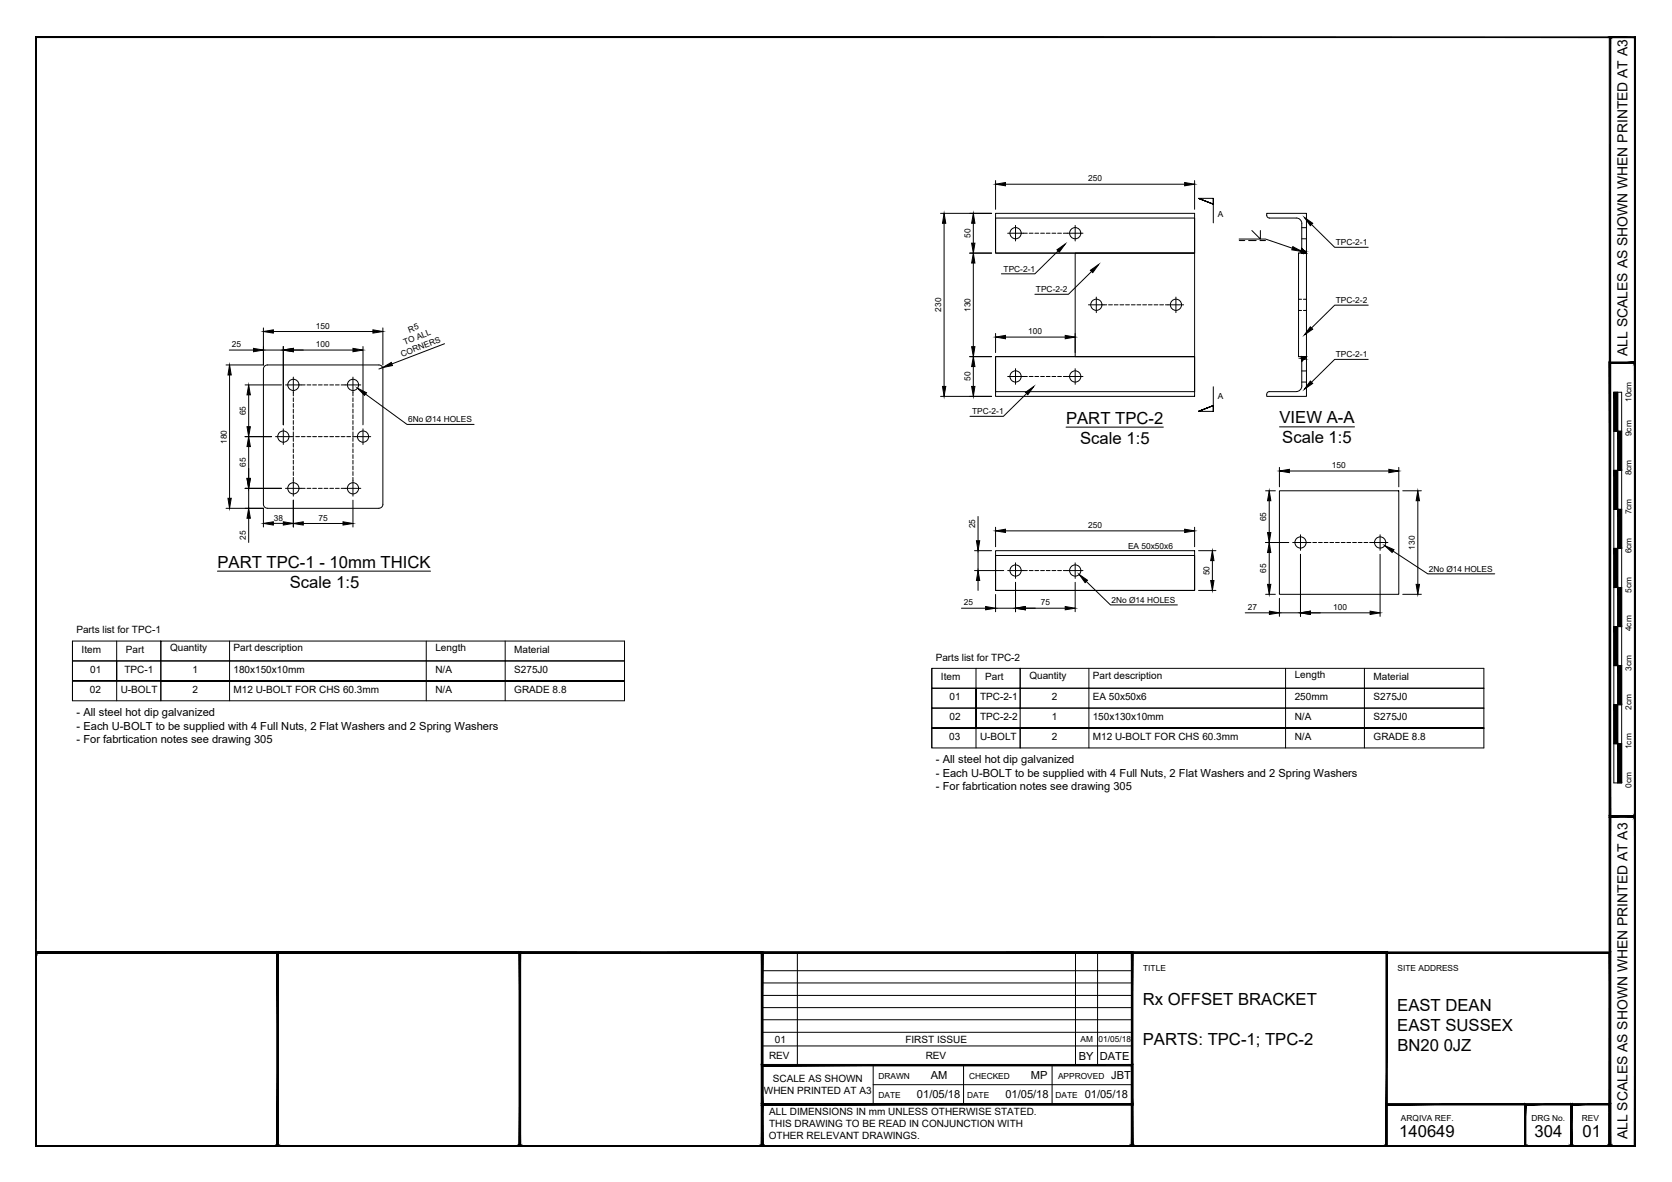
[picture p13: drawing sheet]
<svg xmlns="http://www.w3.org/2000/svg" width="420mm" height="297mm" viewBox="0 0 420 297" stroke-linecap="round" stroke-linejoin="round" font-family="sans-serif">
<defs><g id="words">
<g font-size="4.2">
<text x="267.9" y="106.4">PART TPC-2</text>
<text x="321.5" y="106.4">VIEW A-A</text>
<text x="271.4" y="111.5">Scale 1:5</text>
<text x="322.2" y="111.4">Scale 1:5</text>
<text x="54.6" y="142.6">PART TPC-1 - 10mm THICK</text>
<text x="72.8" y="147.7">Scale 1:5</text>
<text x="287.2" y="252.5">Rx OFFSET BRACKET</text>
<text x="351.1" y="254">EAST DEAN</text>
<text x="287.2" y="262.5">PARTS: TPC-1; TPC-2</text>
<text x="351.1" y="259.1">EAST SUSSEX</text>
<text x="351.1" y="264.1">BN20 0JZ</text>
<text x="351.6" y="285.7">140649</text>
<text x="385.6" y="285.7">304</text>
<text x="397.7" y="285.7">01</text>
</g>
<g font-size="3.5">
<text x="409" y="89.4" transform="rotate(-90 409 89.4)">ALL SCALES AS SHOWN WHEN PRINTED AT A3</text>
<text x="409" y="286.3" transform="rotate(-90 409 286.3)">ALL SCALES AS SHOWN WHEN PRINTED AT A3</text>
</g>
<g font-size="2.8">
<text x="19.2" y="180">- All steel hot dip galvanized</text>
<text x="19.2" y="183.4">- Each U-BOLT to be supplied with 4 Full Nuts, 2 Flat Washers and 2 Spring Washers</text>
<text x="19.2" y="186.7">- For fabrtication notes see drawing 305</text>
<text x="235.2" y="191.9">- All steel hot dip galvanized</text>
<text x="235.2" y="195.2">- Each U-BOLT to be supplied with 4 Full Nuts, 2 Flat Washers and 2 Spring Washers</text>
<text x="235.2" y="198.6">- For fabrtication notes see drawing 305</text>
<text x="271.1" y="266.3">BY</text>
<text x="276.4" y="266.3">DATE</text>
<text x="233.9" y="271.1">AM</text>
<text x="259" y="271.1">MP</text>
<text x="279.3" y="271.1">JBT</text>
<text x="230.4" y="276">01/05/18</text>
<text x="252.7" y="276">01/05/18</text>
<text x="272.6" y="276">01/05/18</text>
</g>
<g font-size="2.5">
<text x="19.2" y="159.2">Parts list for TPC-1</text>
<text x="20.5" y="164.1">Item</text>
<text x="31.6" y="164.1">Part</text>
<text x="42.7" y="163.7">Quantity</text>
<text x="58.7" y="163.7">Part description</text>
<text x="109.4" y="163.6">Length</text>
<text x="129.2" y="164.1">Material</text>
<text x="235.1" y="166">Parts list for TPC-2</text>
<text x="22.7" y="169.2">01</text>
<text x="31.3" y="169.2">TPC-1</text>
<text x="48.4" y="169.2">1</text>
<text x="58.7" y="169.2">180x150x10mm</text>
<text x="109.4" y="169.2">N/A</text>
<text x="129.2" y="169.2">S275J0</text>
<text x="236.5" y="171">Item</text>
<text x="247.6" y="171">Part</text>
<text x="258.7" y="170.5">Quantity</text>
<text x="274.6" y="170.5">Part description</text>
<text x="325.4" y="170.5">Length</text>
<text x="345.2" y="171">Material</text>
<text x="22.6" y="174.2">02</text>
<text x="30.3" y="174.2">U-BOLT</text>
<text x="48.4" y="174.2">2</text>
<text x="58.7" y="174">M12 U-BOLT FOR CHS 60.3mm</text>
<text x="109.4" y="174.2">N/A</text>
<text x="129.2" y="174.2">GRADE 8.8</text>
<text x="238.6" y="176">01</text>
<text x="246.3" y="176">TPC-2-1</text>
<text x="264.4" y="176">2</text>
<text x="274.6" y="176">EA 50x50x6</text>
<text x="325.4" y="176">250mm</text>
<text x="345.2" y="176">S275J0</text>
<text x="238.6" y="181">02</text>
<text x="246.3" y="181">TPC-2-2</text>
<text x="264.4" y="181">1</text>
<text x="274.6" y="185.9">M12 U-BOLT FOR CHS 60.3mm</text>
<text x="274.6" y="181">150x130x10mm</text>
<text x="325.4" y="181">N/A</text>
<text x="345.2" y="181">S275J0</text>
<text x="238.6" y="186">03</text>
<text x="246.3" y="186">U-BOLT</text>
<text x="264.4" y="186">2</text>
<text x="325.4" y="186">N/A</text>
<text x="345.2" y="186">GRADE 8.8</text>
<text x="194.7" y="262">01</text>
<text x="227.5" y="262">FIRST ISSUE</text>
<text x="193.3" y="266.2">REV</text>
<text x="232.6" y="266.2">REV</text>
<text x="192" y="275">WHEN PRINTED AT A3</text>
<text x="194.2" y="272">SCALE AS SHOWN</text>
<text x="193.3" y="280.3">ALL DIMENSIONS IN mm UNLESS OTHERWISE STATED.</text>
<text x="193.2" y="286.3">OTHER RELEVANT DRAWINGS.</text>
<text x="193.3" y="283.3">THIS DRAWING TO BE READ IN CONJUNCTION WITH</text>
</g>
<g font-size="2.1">
<text x="273.5" y="45.6">250</text>
<text x="243.8" y="59.8" transform="rotate(-90 243.8 59.8)">50</text>
<text x="306" y="54.6">A</text>
<text x="335.7" y="61.6">TPC-2-1</text>
<text x="252.2" y="68.3">TPC-2-1</text>
<text x="260.3" y="73.4">TPC-2-2</text>
<text x="335.7" y="76.1">TPC-2-2</text>
<text x="79.4" y="82.6">150</text>
<text x="102.9" y="83.6" transform="rotate(-21 102.9 83.6)">R5</text>
<text x="236.5" y="78.3" transform="rotate(-90 236.5 78.3)">230</text>
<text x="243.8" y="78.4" transform="rotate(-90 243.8 78.4)">130</text>
<text x="258.4" y="84">100</text>
<text x="58.3" y="87.2">25</text>
<text x="79.4" y="87.2">100</text>
<text x="101.1" y="89.7" transform="rotate(-21 101.1 89.7)">CORNERS</text>
<text x="101.7" y="86.7" transform="rotate(-21 101.7 86.7)">TO ALL</text>
<text x="335.7" y="89.8">TPC-2-1</text>
<text x="243.8" y="95.8" transform="rotate(-90 243.8 95.8)">50</text>
<text x="306" y="100.2">A</text>
<text x="409.9" y="101" transform="rotate(-90 409.9 101)">10cm</text>
<text x="61.8" y="104.4" transform="rotate(-90 61.8 104.4)">65</text>
<text x="102.5" y="106.2">6No Ø14 HOLES</text>
<text x="244.3" y="104.1">TPC-2-1</text>
<text x="57" y="111.5" transform="rotate(-90 57 111.5)">180</text>
<text x="409.9" y="109.6" transform="rotate(-90 409.9 109.6)">9cm</text>
<text x="61.8" y="117.4" transform="rotate(-90 61.8 117.4)">65</text>
<text x="334.7" y="117.6">150</text>
<text x="409.9" y="119.5" transform="rotate(-90 409.9 119.5)">8cm</text>
<text x="68.8" y="130.8">38</text>
<text x="80" y="130.8">75</text>
<text x="318.2" y="131" transform="rotate(-90 318.2 131)">65</text>
<text x="409.9" y="129.3" transform="rotate(-90 409.9 129.3)">7cm</text>
<text x="61.8" y="135.7" transform="rotate(-90 61.8 135.7)">25</text>
<text x="245.1" y="132.7" transform="rotate(-90 245.1 132.7)">25</text>
<text x="273.5" y="132.7">250</text>
<text x="283.5" y="137.9">EA 50x50x6</text>
<text x="355.5" y="138.2" transform="rotate(-90 355.5 138.2)">130</text>
<text x="359" y="143.7">2No Ø14 HOLES</text>
<text x="409.9" y="139.1" transform="rotate(-90 409.9 139.1)">6cm</text>
<text x="303.9" y="144.5" transform="rotate(-90 303.9 144.5)">50</text>
<text x="318.2" y="144" transform="rotate(-90 318.2 144)">65</text>
<text x="409.9" y="148.9" transform="rotate(-90 409.9 148.9)">5cm</text>
<text x="242.2" y="152.1">25</text>
<text x="261.5" y="152.1">75</text>
<text x="279.3" y="151.5">2No Ø14 HOLES</text>
<text x="313.6" y="153.3">27</text>
<text x="335" y="153.3">100</text>
<text x="409.9" y="158.6" transform="rotate(-90 409.9 158.6)">4cm</text>
<text x="409.9" y="168.6" transform="rotate(-90 409.9 168.6)">3cm</text>
<text x="409.9" y="178.3" transform="rotate(-90 409.9 178.3)">2cm</text>
<text x="409.9" y="188.3" transform="rotate(-90 409.9 188.3)">1cm</text>
<text x="409.9" y="198" transform="rotate(-90 409.9 198)">0cm</text>
<text x="287.3" y="243.9">TITLE</text>
<text x="351.2" y="243.9">SITE ADDRESS</text>
<text x="271.5" y="261.9">AM</text>
<text x="276.1" y="261.9">01/05/18</text>
<text x="220.8" y="271.1">DRAWN</text>
<text x="243.5" y="271.1">CHECKED</text>
<text x="265.9" y="271.1">APPROVED</text>
<text x="220.8" y="276">DATE</text>
<text x="243" y="276">DATE</text>
<text x="265.2" y="276">DATE</text>
<text x="352.1" y="281.6">ARQIVA REF.</text>
<text x="384.8" y="281.6">DRG No.</text>
<text x="397.5" y="281.6">REV</text>
</g>
</g></defs>
<!-- layer: PROPOSED OTHER USER 1 -->
<g fill="none" stroke="#000" stroke-width=".25">
<path d="M250.2 53.6h50v10h-50zM250.2 54.8h50v8.8h-50zM327.1 56.2a1.41 1.41 0 0 0-1.4-1.4h-6.7a.84 .84 0 0 1-.7-1.2h10v10a.87 .87 0 0 1-1.2-.7v-6.7M270.2 63.6h30v26h-30zM326.3 63.6h2v26h-2zM327.1 63.6v-1.2l1.2 1.2M96.2 92.7v34M96.2 92.7a1.01 1.01 0 0 0-1-1h-28a1.01 1.01 0 0 0-1 1v34a1.04 1.04 0 0 0 1 1h28a1.01 1.01 0 0 0 1-1M250.2 89.6h50v10h-50zM250.2 89.6h50v8.8h-50zM319 98.4h6.7M327.1 90.3v6.7a1.41 1.41 0 0 1-1.4 1.4"/>
<path d="M327.1 89.6v1.2l1.2-1.2M327.8 89.6h.5v10h-10a.88 .88 0 0 1 .7-1.2M327.8 89.6a.71 .71 0 0 0-.7 .7M250.2 138.4h50v10h-50zM250.2 139.6h50v8.8h-50zM321.5 123.3h30v26.1h-30z"/>
<circle cx="255.2" cy="58.6" r="1.41"/>
<circle cx="270.2" cy="58.6" r="1.41"/>
<circle cx="275.5" cy="76.6" r="1.41"/>
<circle cx="295.5" cy="76.6" r="1.41"/>
<circle cx="73.7" cy="96.7" r="1.41"/>
<circle cx="88.7" cy="96.7" r="1.41"/>
<circle cx="255.2" cy="94.6" r="1.41"/>
<circle cx="270.2" cy="94.6" r="1.41"/>
<circle cx="71.2" cy="109.7" r="1.41"/>
<circle cx="91.2" cy="109.7" r="1.41"/>
<circle cx="73.7" cy="122.7" r="1.41"/>
<circle cx="88.7" cy="122.7" r="1.41"/>
<circle cx="326.8" cy="136.3" r="1.41"/>
<circle cx="346.8" cy="136.3" r="1.41"/>
<circle cx="255.2" cy="143.4" r="1.41"/>
<circle cx="270.2" cy="143.4" r="1.41"/>
</g>
<!-- layer: TEXT AND DIMENSIONS -->
<g fill="none" stroke="#000" stroke-width=".25">
<path d="M236.4 53.6h12.8M237.2 56.1v41M244.6 56.1v5M250.2 45.4v7.2M252.7 46.3h45M253.2 58.6h3.9M255.2 56.6v4M268.2 58.6h3.9M270.2 56.6v4M300.2 45.4v7.2M304.9 49.8v1.5l-3.7-1.5 3.7 1.5-3.7-1.5h3.7v6.2M314.6 57.9l2.1 2.2v-2.2"/>
<path d="M329.6 56.4l5.8 5.7h8.4M243.7 63.6h5.5M244.6 66.1v21M265.9 63.1l-5.8 5.7h-8.5M273.5 76.6h3.9M274.3 68.2l-5.8 5.8h-8.4M275.5 74.7v3.9M293.5 76.6h3.9M295.5 74.7v3.9M311.4 60.1h6.6l6.7 2.3M311.4 60.5h1.4M313.8 60.5h1.9"/>
<path d="M316.6 60.5h1.4M343.8 76.7h-8.4l-5.8 5.7M57.6 88h6.1M57.7 94.2v31M61.6 96.7h9.1M62.5 99.2v8M66.2 82.4v9.3h-9.4M66.2 88h5M68.7 83.3h25M71.2 87.1v19.7M71.7 96.7h4M73.7 94.8v3.9"/>
<path d="M73.7 88h15M86.7 96.7h4M88.7 94.8v3.9M91.2 87.1v19.7M91.8 99l10.5 7.7h16.8M96.1 92.4l-.9 .3M96.2 82.4v9.3M111.7 86.4l-13.2 5.1M236.4 99.6h12.8M243.7 89.6h5.5M244.6 92.1v5M250.2 83.8v4.8"/>
<path d="M252.7 84.7h15M253.2 94.6h3.9M255.2 92.6v4M258 98.9l-5.9 5.7h-8.4M268.2 94.6h3.9M270.2 83.8v4.8M270.2 92.6v4M304.9 97.2v6.2h-3.7l3.7-1.5-3.7 1.5 3.7-1.5v1.5M343.8 90.3h-8.4l-5.8 5.8M61.6 109.7h6.6M62.5 112.2v8M69.2 109.7h4"/>
<path d="M71.2 107.8v3.9M89.2 109.7h4M91.2 107.8v3.9M267.9 107.3h24.4M321.5 117.5v4.8M321.5 107.3h18.9M324 118.4h25M351.5 117.5v4.8M56.8 127.7h9.4v4.7M61.6 122.7h9.1M62.5 122.7v5M62.5 130.2v6.1"/>
<path d="M68.7 131.5h2.5M71.7 122.7h4M73.7 120.8v3.9M73.7 125.7v6.7M76.2 131.6h10M86.7 122.7h4M88.7 120.8v3.9M88.7 125.7v6.7M244.9 138.4h4.3M245.8 129.8v6.1M245.8 138.4v5M250.2 132.5v4.9"/>
<path d="M252.7 133.4h45M300.2 132.5v4.9M301.2 138.4h4.3M318 136.3h5.8M318 123.3h2.5M318.9 125.8v8M318.9 138.9v8M324.8 136.3h4M326.8 134.4v3.9M326.8 139.3v15.6M344.8 136.3h4M346.8 134.4v3.9"/>
<path d="M346.8 139.3v15.6M350.1 138.5l8.7 5.7h16.8M352.5 123.3h4.7M356.3 125.8v21.1M54.6 143.5h53.6M241.6 152.8h6.1M244.9 143.4h7.3M245.8 145.9v2.5M250.2 149.4v4.3M250.2 152.8h5M253.2 143.4h3.9M255.2 141.4v4"/>
<path d="M255.2 146.3v7.4M257.7 152.8h10M268.2 143.4h3.9M270.2 141.4v4M270.2 146.3v7.4M273 146.1l6 5.9h16.9M301.2 148.4h4.3M304.7 140.9v5M312.9 154h6.1M318 149.4h2.5M321.5 150.3v4.6M321.5 154h5.3"/>
<path d="M329.3 154h15M352.5 149.4h4.7M18.2 171.1h138.7v5h-138.7v-5h138.7zM18.2 161.1v15M29.3 166.1v5v-5M29.3 161.1v5M29.3 171.1v5M40.4 166.1h116.5h-138.7v5h138.7M57.7 161.1v15M107.1 161.1v15M126.9 161.1v15M156.9 171.1v-10h-116.5v5h-22.2v-5h22.2v15"/>
<path d="M234.2 168v20M234.2 177.9h138.7h-116.5v5.1h-22.2zM245.3 173v4.9v-4.9M245.3 177.9v5.1v-5.1M245.3 168v5M256.4 177.9v-9.9h-22.2v5h22.2v-5h116.5v15M256.4 173h116.5h-138.7v4.9h22.2M273.6 168v20M323.1 168v20M342.9 168v20M245.3 183v5M256.4 183h-22.2h138.7"/>
<path d="M256.4 183h116.5v5h-138.7v-5h138.7M256.4 183h116.5M256.4 183v5"/>
</g>
<!-- layer: PROPOSED OTHER USER 1 - HIDDEN -->
<g fill="none" stroke="#000" stroke-width=".25">
<path d="M257.1 58.6h1.1M258.6 58.6h1M260.1 58.6h.9M261.5 58.6h1M262.9 58.6h1M264.4 58.6h.9M265.8 58.6h.9M267.2 58.6h1M327.1 57.2h1.2M277.4 76.6h.7M278.6 76.6h.9M280 76.6h1"/>
<path d="M281.4 76.6h1M282.9 76.6h.9M284.3 76.6h.9M285.7 76.6h1M287.2 76.6h.9M288.6 76.6h.9M290 76.6h1M291.4 76.6h1M292.9 76.6h.6M326.3 78h.8M326.3 75.2h.8M327.1 60h1.2"/>
<path d="M327.5 78h.8M327.5 75.2h.8M73.7 98.7v.8M73.7 100v.9M75.7 96.7h1M77.2 96.7h.9M78.6 96.7h.9M80 96.7h1M81.4 96.7h1M82.9 96.7h.9M84.3 96.7h.9M85.7 96.7h1"/>
<path d="M88.7 98.7v.8M88.7 100v.9M257.1 94.6h1.1M258.6 94.6h1M260.1 94.6h.9M261.5 94.6h1M262.9 94.6h1M264.4 94.6h.9M265.8 94.6h.9M267.2 94.6h1M327.1 96h1.2M327.1 93.2h1.2"/>
<path d="M73.2 109.7h.6M73.7 101.4v.9M73.7 102.8v1M73.7 104.2v1M73.7 105.7v.9M73.7 107.1v1M73.7 108.5v1M73.7 110v.9M73.7 111.4v1M73.7 112.8v1M73.7 114.3v.9M73.7 115.7v.9"/>
<path d="M73.7 117.1v1M73.7 118.5v1M73.7 120v.8M74.3 109.7h1M75.7 109.7h1M77.2 109.7h.9M78.6 109.7h.9M80 109.7h1M81.4 109.7h1M82.9 109.7h.9M84.3 109.7h.9M85.7 109.7h1"/>
<path d="M87.2 109.7h.9M88.6 109.7h.6M88.7 101.4v.9M88.7 102.8v1M88.7 104.2v1M88.7 105.7v.9M88.7 107.1v1M88.7 108.5v1M88.7 110v.9M88.7 111.4v1M88.7 112.8v1M88.7 114.3v.9"/>
<path d="M88.7 115.7v.9M88.7 117.1v1M88.7 118.5v1M88.7 120v.8M75.7 122.7h1M77.2 122.7h.9M78.6 122.7h.9M80 122.7h1M81.4 122.7h1M82.9 122.7h.9M84.3 122.7h.9M85.7 122.7h1"/>
<path d="M328.8 136.3h.6M329.9 136.3h.9M331.3 136.3h1M332.7 136.3h1M334.2 136.3h.9M335.6 136.3h1M337 136.3h1M338.5 136.3h.9M339.9 136.3h1M341.3 136.3h1M342.8 136.3h.9M344.2 136.3h.6"/>
<path d="M257.1 143.4h1.1M258.6 143.4h1M260.1 143.4h.9M261.5 143.4h1M262.9 143.4h1M264.4 143.4h.9M265.8 143.4h.9M267.2 143.4h1"/>
</g>
<!-- layer: TEXT AND DIMENSIONS -->
<g fill="#000" stroke="#000" stroke-width=".25">
<path d="M237.2 53.6l.5 2.5h-.9zM244.6 53.6l.4 2.5h-.8zM250.2 46.3l2.5-.4v.8zM297.7 45.9l2.5 .4-2.5 .4zM327.8 54.7l2.1 1.4-.6 .6zM244.2 61.1h.8l-.4 2.5zM244.6 63.6l.4 2.5h-.8zM265.6 62.8l2.1-1.5-1.5 2.1zM274 67.9l2.1-1.4-1.5 2zM324.9 62l2.2 1.2-2.5-.4zM57.7 91.7l.4 2.5h-.8zM62.5 96.7l.4 2.5h-.8z"/>
<path d="M63.7 87.5l2.5 .5-2.5 .4zM66.2 83.3l2.5-.4v.8zM71.2 88l2.5-.5v.9zM88.7 87.5l2.5 .5-2.5 .4zM89.8 97.6l2.3 1.1-.5 .7zM93.7 82.9l2.5 .4-2.5 .4zM96.1 92.4l2.2-1.3 .3 .8zM236.8 97.1h.9l-.5 2.5zM244.2 87.1h.8l-.4 2.5zM244.6 89.6l.4 2.5h-.8zM244.2 97.1h.8l-.4 2.5zM250.2 84.7l2.5-.4v.8z"/>
<path d="M257.7 98.6l2.1-1.5-1.5 2.1zM267.7 84.3l2.5 .4-2.5 .4zM329.3 95.8l.6 .6-2.1 1.4zM329.3 82.1l.6 .6-2.1 1.5zM62.5 109.7l.4 2.5h-.8zM62.1 107.2h.8l-.4 2.5zM321.5 118.4l2.5-.5v.9zM349 117.9l2.5 .5-2.5 .4zM57.3 125.2h.8l-.4 2.5zM62.1 120.2h.8l-.4 2.5zM62.5 127.7l.4 2.5h-.8zM66.2 131.5l2.5-.4v.9z"/>
<path d="M71.2 131.1l2.5 .4-2.5 .5zM73.7 131.6l2.5-.5v.9zM86.2 131.1l2.5 .5-2.5 .4zM245.4 135.9h.8l-.4 2.5zM250.2 133.4l2.5-.4v.8zM297.7 133l2.5 .4-2.5 .4zM318.9 136.3l.4 2.6h-.8zM318.9 123.3l.4 2.5h-.8zM318.5 133.8h.8l-.4 2.5zM348 137.1l2.3 1-.5 .7zM356.3 123.3l.4 2.5h-.8zM245.8 143.4l.4 2.5h-.8z"/>
<path d="M247.7 152.4l2.5 .4-2.5 .4zM255.2 152.8l2.5-.4v.8zM267.7 152.4l2.5 .4-2.5 .4zM271.2 144.4l2.1 1.4-.6 .6zM304.7 138.4l.4 2.5h-.9zM304.2 145.9h.9l-.4 2.5zM318.5 146.9h.8l-.4 2.5zM319 153.6l2.5 .4-2.5 .4zM326.8 154l2.5-.4v.8zM344.3 153.6l2.5 .4-2.5 .4zM355.9 146.9h.8l-.4 2.5z"/>
</g>
<!-- layer: PROPOSED OTHER USER 1 -->
<g fill="#000" stroke="#000" stroke-width=".25">
<path d="M327.1 62.4l.5 .5h-.5zM327.1 90.2v.1zM327.1 90.2h.6l-.1 .1zM327.1 89.9h.2z"/>
<path d="M327.1 62.9v.1zM327.1 62.9l.6 .1zM327.1 62.9l.6 .1z"/>
<path d="M327.1 63.1l.1 .2zM327.1 63.1l.1 .2z"/>
<path d="M327.1 63.3l.2 .1zM327.1 63.3l.2 .1z"/>
<path d="M327.1 63.4h.2zM327.1 63.4h.2z"/>
<path d="M327.1 63.4l.4 .1zM327.1 63.4l.4 .1z"/>
<path d="M327.1 63.5l.5 .1zM327.1 63.5l.5 .1z"/>
<path d="M327.1 63.6h.6zM327.1 63.6h.6z"/>
<path d="M327.1 63l.8 .1zM327.1 63l.8 .1z"/>
<path d="M327.1 63.6h.7zM327.1 63.6h.7z"/>
<path d="M327.2 63.1l.8 .2zM327.2 63.1l.8 .2z"/>
<path d="M327.2 63.3l.9 .1zM327.2 63.3l.9 .1z"/>
<path d="M327.3 63.4h.9zM327.3 63.4h.9z"/>
<path d="M327.3 63.4l.9 .1zM327.3 63.4l.9 .1z"/>
<path d="M327.5 63.5l.8 .1zM327.5 63.5l.8 .1z"/>
<path d="M327.6 63.6h.7zM327.6 63.6h.7z"/>
<path d="M327.7 63.6h.6zM327.7 63.6h.6z"/>
<path d="M327.1 90.1v.1zM327.1 90.1v.1z"/>
<path d="M327.1 90.2l.5 .1zM327.1 90.3h.5l-.5 .5z"/>
<path d="M327.1 89.8h.2zM327.1 89.8l.2 .1z"/>
<path d="M327.1 89.7h.4zM327.1 89.7l.2 .1z"/>
<path d="M327.1 89.7h.5zM327.1 89.7h.4z"/>
<path d="M327.1 89.6h.6zM327.1 89.6h.7z"/>
<path d="M327.1 89.6h.6zM327.1 89.6l.5 .1z"/>
<path d="M327.2 90.1l.5 .1 .2-.1zM327.2 90.1l.5 .1h-.6z"/>
<path d="M327.2 90h.8zM327.2 90l.7 .1z"/>
<path d="M327.3 89.9h.8zM327.3 89.9l.7 .1z"/>
<path d="M327.3 89.8h.9zM327.3 89.8l.8 .1h-.8z"/>
<path d="M327.5 89.7h.7zM327.3 89.8h.9z"/>
<path d="M327.6 89.7h.7zM327.5 89.7h.7z"/>
<path d="M327.8 89.6h.5zM327.7 89.6h.6z"/>
<path d="M327.7 89.6h.6zM327.6 89.7h.7z"/>
</g>
<!-- layer: 0 -->
<g fill="none" stroke="#000" stroke-width=".25">
<path d="M405.5 98.6h2v98.1h-2zM406.5 98.6v98.1M405.5 118.2h2M405.5 108.4h2M405.5 137.8h2M405.5 128h2M405.5 157.5h2M405.5 147.7h2M405.5 177.1h2M405.5 167.3h2M405.5 186.9h2M200.4 239.4v28.3"/>
<path d="M270.3 239.4v28.3M275.8 239.4v28.3M191.5 250.1h93M191.5 247h93M191.5 243.9h93M191.5 256.3h93M191.5 253.2h93M191.5 259.4h93M191.5 262.8h93M219.4 267.7v9.8M219.4 272.6h65.1M242.1 267.7v9.8"/>
<path d="M264.4 267.7v9.8"/>
</g>
<g fill="#000" stroke="#000" stroke-width=".25">
<path d="M8.9 9.3l.2 .1h401.6zM8.9 9.3h402l-.2 .1z"/>
<path d="M404.4 9.3l.3 .1zM404.4 9.3l.3 .1-.3 278.6zM404.7 9.4l-.3 278.6 .3-.1zM404.4 288l.3-.1z"/>
<path d="M404.6 9.3l.1 .1h6zM404.6 9.3h6.3l-.2 .1z"/>
<path d="M410.7 9.4v278.5l.2-278.6zM410.9 9.3v278.7l-.2-.1z"/>
<path d="M410.7 9.4v278.5l.2-278.6zM410.9 9.3v278.7l-.2-.1z"/>
<path d="M404.4 91l.3 .3 6.2-.3zM404.7 91.3l6.2-.3-.2 .3zM410.9 91l-.2 .3z"/>
<path d="M404.4 91l.3 114v-113.7zM404.4 91l.3 114-.3 .3z"/>
<path d="M405.5 98.6l1 9.8v-9.8zM405.5 98.6l1 9.8h-1z"/>
<path d="M410.9 91.1l-.2 .2 .2 113.9zM410.7 91.3l.2 113.9-.2-.2zM410.7 205l.2 .3zM404.7 205h6l.2 .3zM404.7 205l-.3 .3h6.5z"/>
<path d="M405.5 118.2l1 9.8v-9.8zM405.5 118.2l1 9.8h-1z"/>
<path d="M406.5 108.4l1 9.8v-9.8zM406.5 108.4l1 9.8h-1z"/>
<path d="M405.5 137.8l1 9.8v-9.8zM405.5 137.8l1 9.8h-1z"/>
<path d="M406.5 128l1 9.8v-9.8zM406.5 128l1 9.8h-1z"/>
<path d="M405.5 157.5l1 9.8v-9.8zM405.5 157.5l1 9.8h-1z"/>
<path d="M406.5 147.6l1 9.9v-9.9zM406.5 147.6l1 9.9h-1z"/>
<path d="M405.5 177.1l1 9.8v-9.8zM405.5 177.1l1 9.8h-1z"/>
<path d="M406.5 167.3l1 9.8v-9.8zM406.5 167.3l1 9.8h-1z"/>
<path d="M406.5 186.9l1 9.8v-9.8zM406.5 186.9l1 9.8h-1z"/>
<path d="M404.4 205l.3 .3 6.2-.3zM404.7 205.3l6.2-.3-.2 .3zM410.9 205l-.2 .3z"/>
<path d="M410.9 205.1l-.2 .2 .2 82.7zM410.7 205.3l.2 82.7-.2-.1zM410.7 287.9l.2 .1z"/>
<path d="M8.9 239.2l.2 .4zM8.9 239.2l395.5 .4h-395.3zM8.9 239.2l395.5 .4 .3-.4z"/>
<path d="M9.1 239.6h60.5l.3-.4zM8.9 239.2h61l-60.8 .4zM8.9 239.2l.2 .4z"/>
<path d="M69.9 239.6h60.6l.3-.4zM69.6 239.2h61.2l-60.9 .4zM69.6 239.2l.3 48.7v-48.3zM69.6 239.2l.3 48.7-.3 .1zM69.6 288l.3-.1z"/>
<path d="M130.8 239.6h60.5l.4-.4zM130.5 239.2h61.2l-60.9 .4zM130.5 239.2l.3 48.7v-48.3zM130.5 239.2l.3 48.7-.3 .1zM130.5 288l.3-.1z"/>
<path d="M191.7 239.6h92.6l.4-.4zM191.3 239.2h93.4l-93 .4zM191.3 239.2l.4 48.7v-48.3zM191.3 239.2l.4 48.7-.4 .1zM191.3 288l.4-.1z"/>
<path d="M284.7 239.6h63.6l.3-.4zM284.3 239.2h64.3l-63.9 .4zM284.3 239.2l.4 48.7v-48.3zM284.3 239.2l.4 48.7-.4 .1zM284.3 288l.4-.1z"/>
<path d="M404.7 239.2l-.3 .4 .3 48.4zM404.4 239.6l.3 48.4-.3-.1zM404.4 287.9l.3 .1z"/>
<path d="M191.3 277.3l.4 .4 93-.4zM191.7 277.7l93-.4-.4 .4zM284.7 277.3l-.4 .4 .4 10.3zM284.3 277.7l.4 10.3-.4-.1zM284.3 287.9l.4 .1z"/>
<path d="M191.3 277.7h93.4l-.4-.4zM191.3 277.7l.4-.4h92.6zM191.3 267.5v10.2l.4-.4zM191.3 267.5l.4 .4v9.4zM191.3 267.5l.4 .4 93-.4zM191.7 267.9l93-.4-.4 .4zM284.7 267.5l-.4 .4 .4 9.8zM284.3 267.9l.4 9.8-.4-.4z"/>
<path d="M383.1 277.3l.3 .4 11.7-.4zM383.4 277.7l11.7-.4-.4 .4zM394.7 277.7l.4 10.3v-10.7zM394.7 277.7l.4 10.3-.4-.1zM394.7 287.9l.4 .1z"/>
<path d="M348.5 277.7h34.8v-.4zM348.5 277.3h34.8l-34.8 .4z"/>
<path d="M394.7 277.3l.4 .4 9.6-.4zM395.1 277.7l9.6-.4-.3 .4zM404.7 277.3l-.3 .4 .3 10.3zM404.4 277.7l.3 10.3-.3-.1zM404.4 287.9l.3 .1z"/>
<path d="M9.1 9.4l-.2 278.6 .2-.1zM8.9 9.3l.2 .1-.2 278.6z"/>
<path d="M9.1 239.6l-.2 48.4 .2-.1zM8.9 239.4l.2 .2-.2 48.4z"/>
<path d="M9.1 287.9l60.7 .1-.2-.1zM9.1 287.9l60.7 .1h-60.9z"/>
<path d="M69.6 287.9l.3 .1zM69.9 239.2v48.8l-.3-.1zM69.9 239.2l-.3 .4v48.3z"/>
<path d="M69.9 287.9l60.7 .1-.1-.1zM69.9 287.9l60.7 .1h-60.8z"/>
<path d="M130.5 287.9l.3 .1zM130.8 239.2v48.8l-.3-.1zM130.8 239.2l-.3 .4v48.3z"/>
<path d="M130.8 287.9l60.7 .1-.2-.1zM130.8 287.9l60.7 .1h-60.9z"/>
<path d="M191.3 287.9l.4 .1zM191.7 239.2v48.8l-.4-.1zM191.3 239.6v48.3l.4-48.7z"/>
<path d="M191.7 287.9l92.8 .1-.2-.1zM191.7 287.9l92.8 .1h-93z"/>
<path d="M284.3 287.9l.4 .1zM284.7 239.2v48.8l-.4-.1zM284.7 239.2l-.4 .4v48.3z"/>
<path d="M191.5 288h93l-.2-.1zM191.5 288l.2-.1h92.6zM191.3 288l.4-.1zM191.7 277.7v10.2l-.4 .1zM191.3 277.3v10.7l.4-10.3z"/>
<path d="M284.7 287.9l63.8 .1-.2-.1zM284.7 287.9l63.8 .1h-64z"/>
<path d="M348.3 287.9l.3 .1zM348.6 239.2v48.8l-.3-.1zM348.6 239.2l-.3 .4v48.3z"/>
<path d="M383.3 288h11.6l-.2-.1zM383.4 287.9h11.3l-11.4 .1zM383.1 288l.3-.1zM383.4 277.7v10.2l-.3 .1zM383.1 277.3v10.7l.3-10.3z"/>
<path d="M8.9 288h395.7l-.2-.1zM8.9 288l.2-.1h395.3zM8.9 239.4v48.6l.2-.1zM8.9 239.4l.2 .2v48.3z"/>
<path d="M394.9 288h9.7l-.2-.1zM394.9 288l.2-.1h9.3zM394.7 288l.4-.1zM395.1 277.7v10.2l-.4 .1zM394.7 277.3v10.7l.4-10.3z"/>
<path d="M9.1 287.9l401.8 .1-.2-.1zM9.1 287.9l401.8 .1h-402z"/>
<path d="M404.7 287.9l6.2 .1-.2-.1zM404.7 287.9l6.2 .1h-6.3z"/>
<path d="M404.6 288h6.3l-.2-.1zM404.7 287.9h6l-6.1 .1zM404.4 288l.3-.1zM404.7 205.3v82.6l-.3 .1zM404.4 205v83l.3-82.7z"/>
</g>
<use href="#words"/>
</svg>
